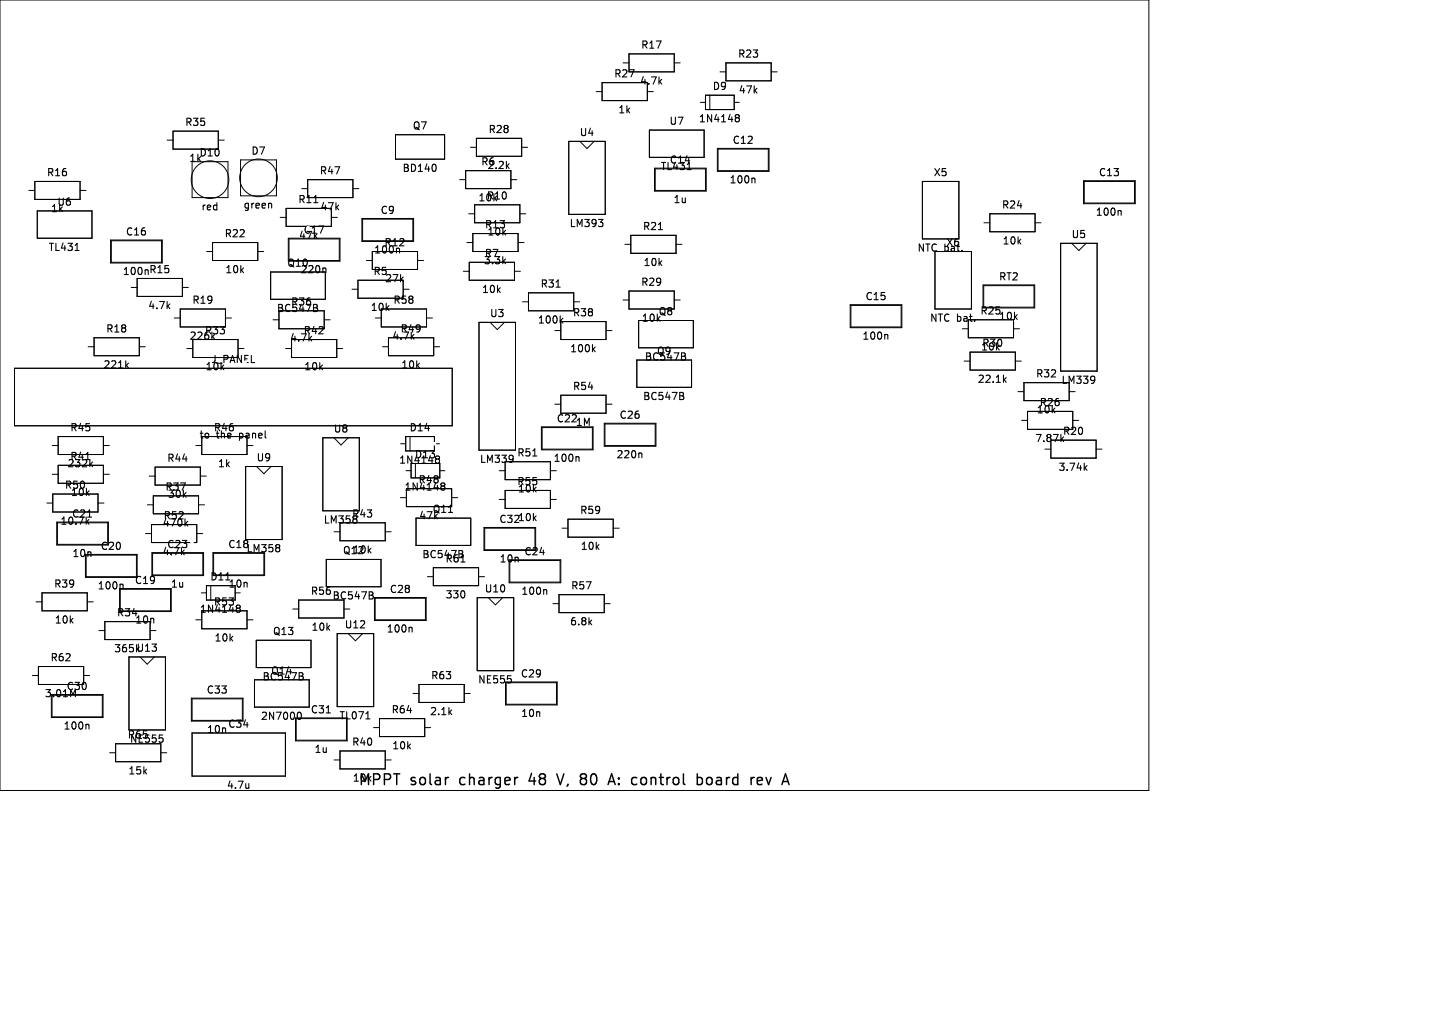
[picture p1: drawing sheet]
<svg xmlns="http://www.w3.org/2000/svg" width="420mm" height="297mm" viewBox="0 0 420 297" stroke-linecap="round" stroke-linejoin="round" font-family="sans-serif">
<defs><g id="words">
<g font-size="4.4">
<text x="104.5" y="229.9">MPPT</text>
<text x="119.9" y="229.9">solar</text>
<text x="134.7" y="229.9">charger</text>
<text x="155.6" y="229.9">48</text>
<text x="164.6" y="229.9">V,</text>
<text x="171.8" y="229.9">80</text>
<text x="180.9" y="229.9">A:</text>
<text x="188.1" y="229.9">control</text>
<text x="207.8" y="229.9">board</text>
<text x="224.1" y="229.9">rev</text>
</g>
<g font-size="2.9">
<text x="187.1" y="14.6">R17</text>
<text x="215.5" y="17.3">R23</text>
<text x="179.3" y="23">R27</text>
<text x="186.8" y="25.1">4.7k</text>
<text x="208.1" y="26.7">D9</text>
<text x="215.7" y="27.8">47k</text>
<text x="180.5" y="33.5">1k</text>
<text x="53.9" y="37.2">R35</text>
<text x="120.4" y="38.2">Q7</text>
<text x="142.5" y="39.3">R28</text>
<text x="169.2" y="40.2">U4</text>
<text x="195.4" y="36.9">U7</text>
<text x="204" y="36.1">1N4148</text>
<text x="55.1" y="47.7">1k</text>
<text x="58.1" y="46.1">D10</text>
<text x="73.2" y="45.6">D7</text>
<text x="213.9" y="42.4">C12</text>
<text x="13.5" y="51.9">R16</text>
<text x="93.2" y="51.4">R47</text>
<text x="117.4" y="50.6">BD140</text>
<text x="140.4" y="48.7">R6</text>
<text x="142.2" y="49.8">2.2k</text>
<text x="192.9" y="50.1">TL431</text>
<text x="195.5" y="48.2">C14</text>
<text x="213" y="54">100n</text>
<text x="272.7" y="51.9">X5</text>
<text x="320.9" y="51.9">C13</text>
<text x="86.9" y="59.8">R11</text>
<text x="139.6" y="59.2">10k</text>
<text x="142" y="58.7">R10</text>
<text x="196.6" y="59.8">1u</text>
<text x="14.7" y="62.4">1k</text>
<text x="16.5" y="60.5">U6</text>
<text x="58.6" y="61.9">red</text>
<text x="70.9" y="61.3">green</text>
<text x="93.4" y="61.9">47k</text>
<text x="111" y="62.9">C9</text>
<text x="292.6" y="61.3">R24</text>
<text x="320" y="63.4">100n</text>
<text x="36.6" y="69.2">C16</text>
<text x="65.4" y="69.7">R22</text>
<text x="87.1" y="70.3">47k</text>
<text x="141.5" y="67.1">R13</text>
<text x="142.2" y="69.2">10k</text>
<text x="166.3" y="66.7">LM393</text>
<text x="187.7" y="67.6">R21</text>
<text x="292.8" y="71.8">10k</text>
<text x="313" y="70">U5</text>
<text x="14" y="73.7">TL431</text>
<text x="109.1" y="74.4">100n</text>
<text x="112.1" y="72.4">R12</text>
<text x="141.2" y="77.6">3.3k</text>
<text x="141.4" y="75.5">R7</text>
<text x="267.9" y="73.9">NTC</text>
<text x="275.9" y="73.9">bat.</text>
<text x="276.3" y="72.4">X6</text>
<text x="35.7" y="80.7">100n R15</text>
<text x="65.6" y="80.2">10k</text>
<text x="83.7" y="78.3">Q10</text>
<text x="87.6" y="80.2">220n</text>
<text x="108.9" y="80.7">R5</text>
<text x="112.3" y="82.8">27k</text>
<text x="187.1" y="83.9">R29</text>
<text x="187.9" y="78.1">10k</text>
<text x="291.7" y="82.3">RT2</text>
<text x="56" y="89.1">R19</text>
<text x="84.8" y="89.7">R36</text>
<text x="114.7" y="89.1">R58</text>
<text x="140.6" y="86">10k</text>
<text x="157.8" y="84.4">R31</text>
<text x="252.7" y="88.1">C15</text>
<text x="43.1" y="90.7">4.7k</text>
<text x="80.7" y="91.6">BC547B</text>
<text x="108.1" y="91.2">10k</text>
<text x="143" y="93">U3</text>
<text x="157" y="94.9">100k</text>
<text x="167.2" y="92.8">R38</text>
<text x="187.3" y="94.4">10k</text>
<text x="192.3" y="92.5">Q8</text>
<text x="271.6" y="94.4">NTC bat.</text>
<text x="286.3" y="92.3">R25</text>
<text x="291.7" y="93.9">10k</text>
<text x="30.8" y="97.5">R18</text>
<text x="55.2" y="99.6">226k</text>
<text x="59.6" y="98.1">R33</text>
<text x="84.5" y="100.2">4.7k</text>
<text x="88.5" y="98.1">R42</text>
<text x="114.4" y="99.6">4.7k</text>
<text x="116.8" y="97.5">R49</text>
<text x="251.8" y="99.6">100n</text>
<text x="286.8" y="101.7">R30</text>
<text x="166.4" y="103.3">100k</text>
<text x="188.2" y="105.7">BC547B</text>
<text x="191.8" y="104">Q9</text>
<text x="286.5" y="102.8">10k</text>
<text x="30" y="108">221k</text>
<text x="59.8" y="108.6">10k</text>
<text x="88.7" y="108.6">10k</text>
<text x="117" y="108">10k</text>
<text x="285.5" y="112.2">22.1k</text>
<text x="302.6" y="110.7">R32</text>
<text x="310" y="112.5">LM339</text>
<text x="167.2" y="114.3">R54</text>
<text x="187.7" y="117.3">BC547B</text>
<text x="303.6" y="119">R26</text>
<text x="162.5" y="123.8">C22</text>
<text x="168.1" y="124.8">1M</text>
<text x="180.8" y="122.7">C26</text>
<text x="302.8" y="121.1">10k</text>
<text x="20.3" y="126.4">R45</text>
<text x="58" y="128.5">to</text>
<text x="62.3" y="126.4">R46</text>
<text x="63.3" y="128.5">the</text>
<text x="70.3" y="128.5">panel</text>
<text x="97.3" y="126.7">U8</text>
<text x="119.5" y="126.4">D14</text>
<text x="302.3" y="129.5">7.87k</text>
<text x="310.4" y="127.4">R20</text>
<text x="19.5" y="136.9">232k</text>
<text x="20.3" y="134.8">R41</text>
<text x="48.6" y="135.3">R44</text>
<text x="63.5" y="136.9">1k</text>
<text x="74.8" y="135.1">U9</text>
<text x="116.4" y="135.8">1N4148</text>
<text x="121" y="134.3">D13</text>
<text x="140" y="135.6">LM339</text>
<text x="150.9" y="133.7">R51</text>
<text x="161.6" y="135.3">100n</text>
<text x="179.9" y="134.3">220n</text>
<text x="309.1" y="137.9">3.74k</text>
<text x="18.7" y="143.2">R50</text>
<text x="48.1" y="143.7">R37</text>
<text x="118" y="143.7">1N4148</text>
<text x="122.1" y="141.6">R48</text>
<text x="150.9" y="142.1">R55</text>
<text x="20.5" y="145.3">10k</text>
<text x="48.8" y="145.8">30k</text>
<text x="151.1" y="144.2">10k</text>
<text x="17.4" y="153.7">10.7k</text>
<text x="20.8" y="151.6">C21</text>
<text x="47.3" y="154.2">470k</text>
<text x="47.6" y="152.1">R52</text>
<text x="94.4" y="153.3">LM358</text>
<text x="102.7" y="151.6">R43</text>
<text x="122.3" y="152.1">47k</text>
<text x="126.2" y="150.2">Q11</text>
<text x="145.7" y="153.1">C3210k</text>
<text x="169.3" y="150.5">R59</text>
<text x="29.2" y="161">C20</text>
<text x="48.6" y="160.5">C23</text>
<text x="66.5" y="160.5">C18</text>
<text x="71.8" y="161.7">LM358</text>
<text x="169.5" y="161">10k</text>
<text x="20.9" y="163.1">10n</text>
<text x="47.3" y="162.6">4.7k</text>
<text x="100" y="162.3">Q12</text>
<text x="102.9" y="162.1">10k</text>
<text x="123.2" y="163.4">BC547B</text>
<text x="130" y="164.7">R61</text>
<text x="145.8" y="164.7">10n</text>
<text x="153" y="162.6">C24</text>
<text x="15.6" y="172">R39</text>
<text x="28.3" y="172.6">100n</text>
<text x="39.2" y="171">C19</text>
<text x="49.7" y="172">1u</text>
<text x="61.2" y="169.9">D11</text>
<text x="66.6" y="172">10n</text>
<text x="113.7" y="173.6">C28</text>
<text x="141.4" y="173.4">U10</text>
<text x="166.7" y="172.6">R57</text>
<text x="58.2" y="179.4">1N4148</text>
<text x="62.3" y="177.3">R53</text>
<text x="90.6" y="174.1">R56</text>
<text x="96.9" y="175.5">BC547B</text>
<text x="130" y="175.2">330</text>
<text x="152.1" y="174.1">100n</text>
<text x="15.8" y="182.5">10k</text>
<text x="33.9" y="180.4">R34</text>
<text x="39.3" y="182.5">10n</text>
<text x="79.5" y="185.9">Q13</text>
<text x="90.8" y="184.6">10k</text>
<text x="100.5" y="183.9">U12</text>
<text x="112.8" y="185.2">100n</text>
<text x="166.4" y="183.1">6.8k</text>
<text x="33.1" y="190.9">365kU13</text>
<text x="62.5" y="187.8">10k</text>
<text x="14.5" y="193.5">R62</text>
<text x="79" y="197.4">Q14</text>
<text x="19.2" y="201.9">C30</text>
<text x="60.2" y="203">C33</text>
<text x="76.5" y="199.1">BC547B</text>
<text x="125.8" y="198.8">R63</text>
<text x="139.5" y="200">NE555</text>
<text x="152" y="198.3">C29</text>
<text x="12.9" y="204">3.01M</text>
<text x="90.6" y="208.8">C31</text>
<text x="114.2" y="208.8">R64</text>
<text x="125.5" y="209.3">2.1k</text>
<text x="152.1" y="209.8">10n</text>
<text x="18.4" y="213.5">100n</text>
<text x="60.3" y="214.5">10n</text>
<text x="66.5" y="213">C34</text>
<text x="76" y="210.7">2N7000</text>
<text x="99" y="210.5">TL071</text>
<text x="37.1" y="216.1">R65</text>
<text x="37.7" y="217.3">NE555</text>
<text x="91.7" y="220.3">1u</text>
<text x="102.7" y="218.2">R40</text>
<text x="114.4" y="219.3">10k</text>
<text x="37.3" y="226.6">15k</text>
<text x="66.1" y="230.8">4.7u</text>
<text x="102.9" y="228.7">10k</text>
</g>
<g font-size="2.9" fill="#fff">
<text x="88.5" y="68.7">C17</text>
<text x="61.5" y="106.5">J_PANEL</text>
</g>
</g></defs>
<g fill="none" stroke="#000" stroke-width=".31">
<path d="M192.8 23.8l.6 .8M193.4 23.2l-.8 .8M215.1 34.3l.2 .1M215.1 33.6l.6-.1 .3 .2 .1 .3-.4 .4M215.3 34.4h.4M215.3 34.4l-.2 .1M215.7 34.4l.4 .4-.1 .6-.3 .2-.6-.1M79.1 59.4l.3 .3v1.1M91.7 59.2h1.2M127.2 48.1l.3 .7-.3 1.2M148.2 48.4l.6 .8M148.8 47.8l-.8 .8"/>
<path d="M200.8 49.5h1.2M220.1 52l.6 .3v1.1M21.9 73.1h1.2M94.7 78.3l.6 .3v1.1M116.8 72.8v1.1M147.2 76.2l.6 .8M147.8 75.6l-.8 .8M174.9 64.1h1.3l-.7 .8M176.1 65.1v.9M192.4 67.1h1.2M327.1 61.5l.6 .3v1.1M49 89.3l.6 .8"/>
<path d="M49.6 88.7l-.8 .8M90.5 98.8l.6 .8M92.3 88.9l.4 .4-.4 .6 .5 .4-.1 .5-.3 .2M120.4 98.3l.6 .8M162.5 83.9h1.2M163.9 93.5l.6 .8M164.5 92.9l-.8 .8M258.9 97.7l.6 .3v1.1M37 106.7l.6 .8M37.6 106.1l-.8 .8M173.4 101.9l.6 .8M174 101.3l-.8 .8"/>
<path d="M199.4 114.6l.4 .4-.4 .6 .5 .4-.1 .5-.3 .2M199.9 103.1l.4 .4-.4 .6 .5 .4-.1 .5-.3 .2M293.5 110.9l.6 .8M294.1 110.3l-.8 .8M319.8 110l.1 .1a1.77 1.77 0 0 1-.2 1.7M320 110.8l-.2 .3M26.5 135.5l.6 .8M27.1 134.9l-.8 .8M127.5 134l.2 .1M127.5 133.3l.6-.1 .3 .2 .1 .3-.4 .4M127.7 134.1h.4M127.7 134.1l-.2 .1"/>
<path d="M128.1 134.1l.4 .4-.1 .6-.3 .2-.6-.1M149.8 133l.1 .1a1.77 1.77 0 0 1-.2 1.7M150 133.8l-.2 .3M155.7 133.2h1.2M168.6 133.3l.6 .3v1.1M187 132.3l.6 .3v1.1M310.3 128.2l.6 .8M317.1 136.6l.6 .8M317.7 136l-.8 .8M25.4 152.3l.6 .8M25.6 151h1.2M54.3 152.8l.6 .8"/>
<path d="M54.9 152.2l-.8 .8M81.6 159.1l.2 .3-.2 .4M129 141.8l.2 .1M129 141.1l.6-.1 .3 .2 .1 .3-.4 .4M129.2 141.9h.4M129.2 141.9l-.2 .1M129.6 141.9l.4 .4-.1 .6-.3 .2-.6-.1M131.1 149.6h1.2M35.4 170.6l.6 .3v1.1M53.2 161.2l.6 .8M69.2 177.5l.2 .1M69.2 176.8l.6-.1 .3 .2 .1 .3-.4 .4"/>
<path d="M69.4 177.6h.4M69.4 177.6l-.2 .1M69.8 177.6l.4 .4-.1 .6-.3 .2-.6-.1M81.6 160l.2 .3-.2 .7M108.6 172.8l.4 .4-.4 .6 .5 .4-.1 .5-.3 .2M134.7 164.1h1.2M134.8 160.8l.4 .4-.2 .5M135.8 172.9v1.3M159.2 172.2l.6 .3v1.1M88.1 196.4l.4 .4-.4 .6 .5 .4-.1 .5-.3 .2M119.8 183.2l.6 .3v1.1M148.4 197.3h1"/>
<path d="M149.3 198.2l.2 .3-.2 .8M172.3 181.7l.6 .8M172.9 181.1l-.8 .8M22 201.4v2.1M25.4 211.5l.6 .3v1.1M46.6 214.7h1M47.5 215.6l.2 .3-.2 .8M87.1 208.2l.3-.2a1.12 1.12 0 0 1 .7 1 1.12 1.12 0 0 1-.7 1.1l-.3-.2M95.4 208.2h1.2M106.9 209.9h1.2M131.4 207.9l.6 .8M132 207.3l-.8 .8"/>
<path d="M72.7 228.8v1.4M72.7 230l-.3 .2"/>
</g>
<g fill="none" stroke="#000" stroke-width=".29">
<path d="M0 0h335.8v230.8h-335.8zM182.1 18.4h1.7M183.8 15.7h13.3v5.3h-13.3zM197.1 18.4h1.7M212.2 18.4h13.2v5.2h-13.2zM50.6 38.3h13.2v5.2h-13.2zM115.6 39.3h14.3v7.2h-14.3zM174.2 26.8h1.8M176 24.1h13.2v5.3h-13.2zM189.2 26.8h1.7M189.8 38h16v8h-16zM204.7 29.9h1.5"/>
<path d="M206.2 27.8h8.4v4.2h-8.4zM207.4 27.8v4.2M210.4 21h1.8M214.6 29.9h1.5M225.4 21h1.7M8.4 55.6h1.8M10.2 53h13.2v5.2h-13.2zM23.4 55.6h1.7M48.8 40.9h1.8M56.1 47.2h10.5v10.5h-10.5zM63.8 40.9h1.7M70.3 46.7h10.5v10.5h-10.5z"/>
<path d="M88.2 55.1h1.7M89.9 52.5h13.2v5.2h-13.2zM103.1 55.1h1.8M134.4 52.5h1.7M136.1 49.8h13.2v5.3h-13.2zM137.5 43h1.7M138.7 59.8h13.2v5.3h-13.2zM139.2 40.4h13.3v5.2h-13.3zM149.3 52.5h1.8M152.5 43h1.7M166.2 41.3h10.7v21.3h-10.7zM169.5 41.3l2.1 2.1 2.1-2.1"/>
<path d="M191.3 49.1h15.1v6.7h-15.1zM191.5 49.3h14.7v6.3h-14.7zM209.7 43.3h15.1v6.8h-15.1zM209.9 43.5h14.7v6.3h-14.7zM269.6 53h10.7v16.8h-10.7zM316.7 52.8h15.1v6.7h-15.1zM316.9 53h14.7v6.3h-14.7zM10.9 61.6h16v8h-16zM32.3 70.1h15.1v6.7h-15.1zM32.5 70.3h14.7v6.3h-14.7zM60.4 73.5h1.7M62.1 70.8h13.2v5.3h-13.2z"/>
<path d="M75.3 73.5h1.8M79.1 79.4h16v8h-16zM81.9 63.5h1.7M83.6 60.9h13.3v5.2h-13.3zM84.3 69.6h15.1v6.7h-15.1zM84.5 69.8h14.7v6.3h-14.7zM96.9 63.5h1.7M105.8 63.8h15.1v6.7h-15.1zM106 64h14.7v6.3h-14.7zM107.1 76.1h1.7M108.8 73.5h13.2v5.2h-13.2zM122 76.1h1.8"/>
<path d="M135.4 79.2h1.7M136.5 70.8h1.7M137 62.4h1.7M137.1 76.6h13.3v5.2h-13.3zM138.2 68.2h13.2v5.3h-13.2zM150.4 79.2h1.7M151.4 70.8h1.8M151.9 62.4h1.8M182.6 71.4h1.8M184.4 68.7h13.2v5.3h-13.2zM197.6 71.4h1.7M273.3 73.5h10.6v16.7h-10.6z"/>
<path d="M287.6 65.1h1.7M289.3 62.4h13.2v5.3h-13.2zM302.5 65.1h1.8M310 71.1h10.6v37.3h-10.6zM313.2 71.1l2.1 2.1 2.1-2.1M27.5 98.6h13.2v5.3h-13.2zM38.3 83.9h1.8M40.1 81.3h13.2v5.3h-13.2zM50.9 92.9h1.8M52.7 90.2h13.2v5.3h-13.2zM53.3 83.9h1.7M56.3 99.2h13.3v5.2h-13.3z"/>
<path d="M65.9 92.9h1.7M79.8 93.4h1.7M81.5 90.8h13.3v5.2h-13.3zM85.2 99.2h13.2v5.2h-13.2zM94.8 93.4h1.7M102.9 84.5h1.7M104.6 81.8h13.2v5.3h-13.2zM109.7 92.9h1.7M111.4 90.2h13.3v5.3h-13.3zM113.5 98.6h13.3v5.3h-13.3zM117.8 84.5h1.8M124.7 92.9h1.7"/>
<path d="M140 94.1h10.7v37.4h-10.7zM143.2 94.1l2.1 2.1 2.1-2.1M152.7 88.1h1.8M154.5 85.5h13.2v5.3h-13.2zM162.2 96.5h1.7M163.9 93.9h13.2v5.3h-13.2zM167.7 88.1h1.7M177.1 96.5h1.8M182.1 87.6h1.7M183.8 85h13.3v5.2h-13.3zM186.7 93.6h15.9v8h-15.9zM197.1 87.6h1.7"/>
<path d="M248.5 89h15.1v6.7h-15.1zM248.7 89.2h14.7v6.3h-14.7zM281.3 96h1.7M283 93.4h13.2v5.2h-13.2zM287.3 83.2h15.1v6.7h-15.1zM287.5 83.4h14.7v6.3h-14.7zM296.2 96h1.8M4.2 107.6h128v16.7h-128zM25.8 101.3h1.7M40.7 101.3h1.8M54.6 101.8h1.7M69.6 101.8h1.7"/>
<path d="M83.5 101.8h1.7M98.4 101.8h1.8M111.8 101.3h1.7M126.8 101.3h1.7M162.2 118h1.7M163.9 115.4h13.2v5.3h-13.2zM177.1 118h1.8M186.1 105.1h16v8h-16zM281.8 105.5h1.7M283.5 102.8h13.2v5.3h-13.2zM296.7 105.5h1.8M297.5 114.4h1.8"/>
<path d="M299.3 111.8h13.2v5.2h-13.2zM312.5 114.4h1.7M15.3 130.1h1.7M15.3 138.5h1.7M17 127.5h13.2v5.2h-13.2zM17 135.9h13.2v5.2h-13.2zM30.2 130.1h1.8M30.2 138.5h1.8M43.6 139h1.7M45.3 136.4h13.3v5.3h-13.3zM57.2 130.1h1.8M58.6 139h1.7"/>
<path d="M59 127.5h13.2v5.2h-13.2zM71.8 136.2h10.7v21.4h-10.7zM72.2 130.1h1.7M75 136.2l2.1 2.1 2.1-2.1M94.4 127.8h10.6v21.4h-10.6zM97.6 127.8l2.1 2.1 2.1-2.1M117.1 129.6h1.5M118.6 127.5h8.4v4.2h-8.4zM118.7 137.5h1.4M119.8 127.5v4.2M120.1 135.4h8.4v4.2h-8.4zM121.4 135.4v4.2"/>
<path d="M127 129.6h1.5M128.5 137.5h1.5M145.9 137.5h1.7M147.6 134.8h13.3v5.3h-13.3zM158.2 124.7h15.1v6.7h-15.1zM158.4 124.9h14.7v6.3h-14.7zM160.9 137.5h1.7M176.6 123.6h15.1v6.7h-15.1zM176.8 123.8h14.7v6.3h-14.7zM298.6 122.8h1.7M300.3 120.1h13.2v5.3h-13.2zM305.4 131.2h1.7"/>
<path d="M307.1 128.5h13.3v5.3h-13.3zM313.5 122.8h1.8M320.4 131.2h1.7M13.7 146.9h1.7M15.4 144.3h13.2v5.2h-13.2zM16.6 152.5h15.1v6.7h-15.1zM16.8 152.7h14.7v6.3h-14.7zM28.6 146.9h1.8M42.5 155.8h1.8M43.1 147.4h1.7M44.3 153.2h13.2v5.2h-13.2zM44.8 144.8h13.2v5.3h-13.2z"/>
<path d="M57.5 155.8h1.7M58 147.4h1.8M97.6 155.3h1.8M99.4 152.7h13.2v5.2h-13.2zM112.6 155.3h1.7M117 145.3h1.8M118.8 142.7h13.2v5.3h-13.2zM121.6 151.3h16v8h-16zM132 145.3h1.7M141.4 154h15.2v6.8h-15.2zM141.7 154.2h14.6v6.3h-14.6zM145.9 145.9h1.7"/>
<path d="M147.6 143.2h13.3v5.3h-13.3zM160.9 145.9h1.7M164.3 154.2h1.7M166 151.6h13.2v5.3h-13.2zM179.2 154.2h1.8M10.5 175.8h1.8M12.3 173.1h13.2v5.3h-13.2zM25 161.9h15.1v6.7h-15.1zM25.2 162.1h14.7v6.3h-14.7zM25.5 175.8h1.7M34.9 171.9h15.2v6.7h-15.2zM35.2 172.1h14.6v6.3h-14.6z"/>
<path d="M44.4 161.4h15.1v6.7h-15.1zM44.6 161.6h14.7v6.3h-14.7zM58.8 173.1h1.5M59 178.4h13.2v5.2h-13.2zM60.3 171h8.4v4.2h-8.4zM61.6 171v4.2M62.2 161.4h15.1v6.7h-15.1zM62.4 161.6h14.7v6.3h-14.7zM68.7 173.1h1.5M85.6 177.9h1.7M87.3 175.2h13.2v5.3h-13.2zM95.4 163.4h16v8h-16z"/>
<path d="M100.5 177.9h1.8M109.4 174.5h15.2v6.7h-15.2zM109.7 174.7h14.6v6.3h-14.6zM124.9 168.4h1.8M126.7 165.8h13.2v5.2h-13.2zM139.5 174.5h10.6v21.4h-10.6zM139.9 168.4h1.7M142.7 174.5l2.1 2.1 2.1-2.1M148.8 163.5h15.1v6.7h-15.1zM149 163.7h14.7v6.3h-14.7zM161.6 176.3h1.8M163.4 173.7h13.2v5.2h-13.2z"/>
<path d="M176.6 176.3h1.7M9.5 197.3h1.7M11.2 194.6h13.2v5.3h-13.2zM24.4 197.3h1.8M28.9 184.2h1.7M30.6 181.5h13.3v5.3h-13.3zM37.7 191.9h10.7v21.3h-10.7zM40.9 191.9l2.1 2.1 2.1-2.1M43.9 184.2h1.7M57.2 181h1.8M72.2 181h1.7M74.4 198.5h16v8h-16z"/>
<path d="M74.9 187h16v8h-16zM98.6 185h10.6v21.4h-10.6zM101.8 185l2.1 2.1 2.1-2.1M122.5 199.9h13.2v5.2h-13.2zM147.7 199.2h15.2v6.7h-15.2zM148 199.4h14.6v6.3h-14.6zM15 202.8h15.1v6.7h-15.1zM15.2 203h14.7v6.3h-14.7zM32 219.8h1.8M33.8 217.2h13.2v5.3h-13.2zM47 219.8h1.8M55.9 203.9h15.1v6.7h-15.1z"/>
<path d="M56.1 214.1h27.3v12.6h-27.3zM56.1 204.1h14.7v6.3h-14.7zM86.4 209.7h15.1v6.7h-15.1zM86.6 209.9h14.7v6.3h-14.7zM99.4 219.3h13.2v5.3h-13.2zM109.2 212.5h1.7M110.9 209.9h13.2v5.2h-13.2zM120.7 202.5h1.8M124.1 212.5h1.8M135.7 202.5h1.7M97.6 221.9h1.8M112.6 221.9h1.7"/>
<circle cx="61.4" cy="52.5" r="5.5"/>
<circle cx="75.6" cy="51.9" r="5.5"/>
</g>
<g fill="none" stroke="#000" stroke-width=".42">
<path d="M130.8 227h.3M151 227h.3M162.7 226l1.1 3.1M169.9 227.2l.3 .1M169.9 229l.9 .1M170.2 227.3h.6M170.2 227.3l-.3 .2M170.8 226l-.9 .1M177.7 229.1l1.1-3.1 1 3.1M178 228.2h1.5M203.8 227.2l.9-.2 .6 .6v.9l-.3 .5-.3 .1-.9-.1M203.8 226v3.1"/>
<path d="M220.1 227h.3M221.3 228.1l1.5-.3-.1-.6-.9-.2-.5 .5 .2 1.5 .3 .1 .9-.1M228.5 229.1l1.1-3.1 1 3.1"/>
</g>
<g fill="#fff" stroke="#fff" stroke-width=".29">
<circle cx="129" cy="105.9" r=".37"/>
<circle cx="56.1" cy="158.5" r=".37"/>
<circle cx="53.9" cy="121.8" r=".37"/>
<circle cx="126.9" cy="129.6" r=".37"/>
<circle cx="103.4" cy="145.1" r=".37"/>
<circle cx="56.1" cy="110.2" r=".37"/>
<circle cx="59.9" cy="68.2" r=".37"/>
<circle cx="111.8" cy="137" r=".37"/>
<circle cx="9.6" cy="115.9" r=".37"/>
<circle cx="20.2" cy="115.9" r=".37"/>
<circle cx="30.9" cy="115.9" r=".37"/>
<circle cx="41.6" cy="115.9" r=".37"/>
<circle cx="52.2" cy="115.9" r=".37"/>
<circle cx="62.9" cy="115.9" r=".37"/>
<circle cx="73.5" cy="115.9" r=".37"/>
<circle cx="84.2" cy="115.9" r=".37"/>
<circle cx="94.9" cy="115.9" r=".37"/>
<circle cx="105.5" cy="115.9" r=".37"/>
<circle cx="116.2" cy="115.9" r=".37"/>
<circle cx="126.8" cy="115.9" r=".37"/>
<circle cx="137.3" cy="96.8" r=".37"/>
<circle cx="137.3" cy="102.1" r=".37"/>
<circle cx="137.3" cy="107.5" r=".37"/>
<circle cx="137.3" cy="112.8" r=".37"/>
<circle cx="137.3" cy="118.1" r=".37"/>
<circle cx="137.3" cy="123.5" r=".37"/>
<circle cx="137.3" cy="128.8" r=".37"/>
<circle cx="153.3" cy="128.8" r=".37"/>
<circle cx="153.3" cy="123.5" r=".37"/>
<circle cx="153.3" cy="118.1" r=".37"/>
<circle cx="153.3" cy="112.8" r=".37"/>
<circle cx="153.3" cy="107.5" r=".37"/>
<circle cx="153.3" cy="102.1" r=".37"/>
<circle cx="153.3" cy="96.8" r=".37"/>
<circle cx="307.3" cy="73.7" r=".37"/>
<circle cx="307.3" cy="79.1" r=".37"/>
<circle cx="307.3" cy="84.4" r=".37"/>
<circle cx="307.3" cy="89.7" r=".37"/>
<circle cx="307.3" cy="95" r=".37"/>
<circle cx="307.3" cy="100.4" r=".37"/>
<circle cx="307.3" cy="105.7" r=".37"/>
<circle cx="323.3" cy="105.7" r=".37"/>
<circle cx="323.3" cy="100.4" r=".37"/>
<circle cx="323.3" cy="95" r=".37"/>
<circle cx="323.3" cy="89.7" r=".37"/>
<circle cx="323.3" cy="84.4" r=".37"/>
<circle cx="323.3" cy="79.1" r=".37"/>
<circle cx="323.3" cy="73.7" r=".37"/>
<circle cx="35" cy="194.5" r=".37"/>
<circle cx="35" cy="199.9" r=".37"/>
<circle cx="35" cy="205.2" r=".37"/>
<circle cx="35" cy="210.5" r=".37"/>
<circle cx="51" cy="210.5" r=".37"/>
<circle cx="51" cy="205.2" r=".37"/>
<circle cx="51" cy="199.9" r=".37"/>
<circle cx="51" cy="194.5" r=".37"/>
<circle cx="95.9" cy="187.7" r=".37"/>
<circle cx="95.9" cy="193" r=".37"/>
<circle cx="95.9" cy="198.4" r=".37"/>
<circle cx="95.9" cy="203.7" r=".37"/>
<circle cx="111.9" cy="203.7" r=".37"/>
<circle cx="111.9" cy="198.4" r=".37"/>
<circle cx="111.9" cy="193" r=".37"/>
<circle cx="111.9" cy="187.7" r=".37"/>
<circle cx="136.8" cy="177.2" r=".37"/>
<circle cx="136.8" cy="182.5" r=".37"/>
<circle cx="136.8" cy="187.9" r=".37"/>
<circle cx="136.8" cy="193.2" r=".37"/>
<circle cx="152.8" cy="193.2" r=".37"/>
<circle cx="152.8" cy="187.9" r=".37"/>
<circle cx="152.8" cy="182.5" r=".37"/>
<circle cx="152.8" cy="177.2" r=".37"/>
<circle cx="163.6" cy="43.9" r=".37"/>
<circle cx="163.6" cy="49.3" r=".37"/>
<circle cx="163.6" cy="54.6" r=".37"/>
<circle cx="163.6" cy="59.9" r=".37"/>
<circle cx="179.6" cy="59.9" r=".37"/>
<circle cx="179.6" cy="54.6" r=".37"/>
<circle cx="179.6" cy="49.3" r=".37"/>
<circle cx="179.6" cy="43.9" r=".37"/>
<circle cx="91.7" cy="130.5" r=".37"/>
<circle cx="91.7" cy="135.8" r=".37"/>
<circle cx="91.7" cy="141.2" r=".37"/>
<circle cx="91.7" cy="146.5" r=".37"/>
<circle cx="107.7" cy="146.5" r=".37"/>
<circle cx="107.7" cy="141.2" r=".37"/>
<circle cx="107.7" cy="135.8" r=".37"/>
<circle cx="107.7" cy="130.5" r=".37"/>
<circle cx="69.1" cy="138.9" r=".37"/>
<circle cx="69.1" cy="144.2" r=".37"/>
<circle cx="69.1" cy="149.6" r=".37"/>
<circle cx="69.1" cy="154.9" r=".37"/>
<circle cx="85.1" cy="154.9" r=".37"/>
<circle cx="85.1" cy="149.6" r=".37"/>
<circle cx="85.1" cy="144.2" r=".37"/>
<circle cx="85.1" cy="138.9" r=".37"/>
<circle cx="59.3" cy="220.4" r=".37"/>
<circle cx="80.3" cy="220.4" r=".37"/>
<circle cx="274.9" cy="61.4" r=".37"/>
<circle cx="278.6" cy="81.8" r=".37"/>
<circle cx="100.6" cy="84.5" r=".37"/>
<circle cx="121.9" cy="84.5" r=".37"/>
<circle cx="104.8" cy="76.1" r=".37"/>
<circle cx="126.1" cy="76.1" r=".37"/>
<circle cx="134.1" cy="70.8" r=".37"/>
<circle cx="155.5" cy="70.8" r=".37"/>
<circle cx="133.1" cy="79.2" r=".37"/>
<circle cx="154.4" cy="79.2" r=".37"/>
<circle cx="134.7" cy="62.4" r=".37"/>
<circle cx="156" cy="62.4" r=".37"/>
<circle cx="132" cy="52.5" r=".37"/>
<circle cx="153.4" cy="52.5" r=".37"/>
<circle cx="79.6" cy="63.5" r=".37"/>
<circle cx="100.9" cy="63.5" r=".37"/>
<circle cx="36" cy="83.9" r=".37"/>
<circle cx="57.4" cy="83.9" r=".37"/>
<circle cx="6.1" cy="55.6" r=".37"/>
<circle cx="27.5" cy="55.6" r=".37"/>
<circle cx="171.9" cy="26.8" r=".37"/>
<circle cx="193.2" cy="26.8" r=".37"/>
<circle cx="23.4" cy="101.3" r=".37"/>
<circle cx="44.8" cy="101.3" r=".37"/>
<circle cx="180.3" cy="71.4" r=".37"/>
<circle cx="201.6" cy="71.4" r=".37"/>
<circle cx="179.8" cy="87.6" r=".37"/>
<circle cx="201.1" cy="87.6" r=".37"/>
<circle cx="150.4" cy="88.1" r=".37"/>
<circle cx="171.7" cy="88.1" r=".37"/>
<circle cx="159.9" cy="96.5" r=".37"/>
<circle cx="181.2" cy="96.5" r=".37"/>
<circle cx="179.8" cy="18.4" r=".37"/>
<circle cx="201.1" cy="18.4" r=".37"/>
<circle cx="208.1" cy="21" r=".37"/>
<circle cx="229.4" cy="21" r=".37"/>
<circle cx="135.2" cy="43" r=".37"/>
<circle cx="156.5" cy="43" r=".37"/>
<circle cx="46.5" cy="40.9" r=".37"/>
<circle cx="67.8" cy="40.9" r=".37"/>
<circle cx="48.6" cy="92.9" r=".37"/>
<circle cx="69.9" cy="92.9" r=".37"/>
<circle cx="58.1" cy="73.5" r=".37"/>
<circle cx="79.4" cy="73.5" r=".37"/>
<circle cx="285.2" cy="65.1" r=".37"/>
<circle cx="306.6" cy="65.1" r=".37"/>
<circle cx="278.9" cy="96" r=".37"/>
<circle cx="300.3" cy="96" r=".37"/>
<circle cx="303.1" cy="131.2" r=".37"/>
<circle cx="324.4" cy="131.2" r=".37"/>
<circle cx="296.3" cy="122.8" r=".37"/>
<circle cx="317.6" cy="122.8" r=".37"/>
<circle cx="279.5" cy="105.5" r=".37"/>
<circle cx="300.8" cy="105.5" r=".37"/>
<circle cx="295.2" cy="114.4" r=".37"/>
<circle cx="316.5" cy="114.4" r=".37"/>
<circle cx="26.6" cy="184.2" r=".37"/>
<circle cx="47.9" cy="184.2" r=".37"/>
<circle cx="8.2" cy="175.8" r=".37"/>
<circle cx="29.5" cy="175.8" r=".37"/>
<circle cx="12.9" cy="130.1" r=".37"/>
<circle cx="34.3" cy="130.1" r=".37"/>
<circle cx="11.4" cy="146.9" r=".37"/>
<circle cx="32.7" cy="146.9" r=".37"/>
<circle cx="54.9" cy="130.1" r=".37"/>
<circle cx="76.2" cy="130.1" r=".37"/>
<circle cx="41.3" cy="139" r=".37"/>
<circle cx="62.6" cy="139" r=".37"/>
<circle cx="52.3" cy="101.8" r=".37"/>
<circle cx="73.6" cy="101.8" r=".37"/>
<circle cx="95.3" cy="221.9" r=".37"/>
<circle cx="116.6" cy="221.9" r=".37"/>
<circle cx="77.5" cy="93.4" r=".37"/>
<circle cx="98.8" cy="93.4" r=".37"/>
<circle cx="81.2" cy="101.8" r=".37"/>
<circle cx="102.5" cy="101.8" r=".37"/>
<circle cx="85.9" cy="55.1" r=".37"/>
<circle cx="107.2" cy="55.1" r=".37"/>
<circle cx="12.9" cy="138.5" r=".37"/>
<circle cx="34.3" cy="138.5" r=".37"/>
<circle cx="40.8" cy="147.4" r=".37"/>
<circle cx="62.1" cy="147.4" r=".37"/>
<circle cx="95.3" cy="155.3" r=".37"/>
<circle cx="116.6" cy="155.3" r=".37"/>
<circle cx="114.7" cy="145.3" r=".37"/>
<circle cx="136.1" cy="145.3" r=".37"/>
<circle cx="109.5" cy="101.3" r=".37"/>
<circle cx="130.8" cy="101.3" r=".37"/>
<circle cx="143.6" cy="137.5" r=".37"/>
<circle cx="164.9" cy="137.5" r=".37"/>
<circle cx="40.2" cy="155.8" r=".37"/>
<circle cx="61.6" cy="155.8" r=".37"/>
<circle cx="159.9" cy="118" r=".37"/>
<circle cx="181.2" cy="118" r=".37"/>
<circle cx="143.6" cy="145.9" r=".37"/>
<circle cx="164.9" cy="145.9" r=".37"/>
<circle cx="7.2" cy="197.3" r=".37"/>
<circle cx="28.5" cy="197.3" r=".37"/>
<circle cx="29.7" cy="219.8" r=".37"/>
<circle cx="51.1" cy="219.8" r=".37"/>
<circle cx="162" cy="154.2" r=".37"/>
<circle cx="183.3" cy="154.2" r=".37"/>
<circle cx="54.9" cy="181" r=".37"/>
<circle cx="76.2" cy="181" r=".37"/>
<circle cx="83.3" cy="177.9" r=".37"/>
<circle cx="104.6" cy="177.9" r=".37"/>
<circle cx="118.4" cy="202.5" r=".37"/>
<circle cx="139.7" cy="202.5" r=".37"/>
<circle cx="106.9" cy="212.5" r=".37"/>
<circle cx="128.2" cy="212.5" r=".37"/>
<circle cx="159.3" cy="176.3" r=".37"/>
<circle cx="180.7" cy="176.3" r=".37"/>
<circle cx="122.6" cy="168.4" r=".37"/>
<circle cx="143.9" cy="168.4" r=".37"/>
<circle cx="107.4" cy="92.9" r=".37"/>
<circle cx="128.7" cy="92.9" r=".37"/>
<circle cx="13.6" cy="65.6" r=".37"/>
<circle cx="18.9" cy="65.6" r=".37"/>
<circle cx="24.2" cy="65.6" r=".37"/>
<circle cx="192.5" cy="42" r=".37"/>
<circle cx="197.8" cy="42" r=".37"/>
<circle cx="203.1" cy="42" r=".37"/>
<circle cx="189.3" cy="97.6" r=".37"/>
<circle cx="194.6" cy="97.6" r=".37"/>
<circle cx="200" cy="97.6" r=".37"/>
<circle cx="188.8" cy="109.1" r=".37"/>
<circle cx="194.1" cy="109.1" r=".37"/>
<circle cx="199.5" cy="109.1" r=".37"/>
<circle cx="81.8" cy="83.4" r=".37"/>
<circle cx="87.1" cy="83.4" r=".37"/>
<circle cx="92.4" cy="83.4" r=".37"/>
<circle cx="124.3" cy="155.3" r=".37"/>
<circle cx="129.6" cy="155.3" r=".37"/>
<circle cx="134.9" cy="155.3" r=".37"/>
<circle cx="77.6" cy="191" r=".37"/>
<circle cx="82.9" cy="191" r=".37"/>
<circle cx="88.2" cy="191" r=".37"/>
<circle cx="98" cy="167.4" r=".37"/>
<circle cx="103.4" cy="167.4" r=".37"/>
<circle cx="108.7" cy="167.4" r=".37"/>
<circle cx="77" cy="202.5" r=".37"/>
<circle cx="82.4" cy="202.5" r=".37"/>
<circle cx="87.7" cy="202.5" r=".37"/>
<circle cx="72.9" cy="51.9" r=".37"/>
<circle cx="78.2" cy="51.9" r=".37"/>
<circle cx="58.7" cy="52.5" r=".37"/>
<circle cx="64.1" cy="52.5" r=".37"/>
<circle cx="118" cy="42.5" r=".37"/>
<circle cx="122.8" cy="42.5" r=".37"/>
<circle cx="127.6" cy="42.5" r=".37"/>
<circle cx="108" cy="67.2" r=".37"/>
<circle cx="118.7" cy="67.2" r=".37"/>
<circle cx="193.5" cy="52.5" r=".37"/>
<circle cx="204.2" cy="52.5" r=".37"/>
<circle cx="211.9" cy="46.7" r=".37"/>
<circle cx="222.5" cy="46.7" r=".37"/>
<circle cx="250.7" cy="92.3" r=".37"/>
<circle cx="261.4" cy="92.3" r=".37"/>
<circle cx="289.5" cy="86.6" r=".37"/>
<circle cx="300.2" cy="86.6" r=".37"/>
<circle cx="318.9" cy="56.1" r=".37"/>
<circle cx="329.6" cy="56.1" r=".37"/>
<circle cx="37.2" cy="175.2" r=".37"/>
<circle cx="47.8" cy="175.2" r=".37"/>
<circle cx="18.8" cy="155.8" r=".37"/>
<circle cx="29.5" cy="155.8" r=".37"/>
<circle cx="34.5" cy="73.5" r=".37"/>
<circle cx="45.2" cy="73.5" r=".37"/>
<circle cx="86.5" cy="72.9" r=".37"/>
<circle cx="97.1" cy="72.9" r=".37"/>
<circle cx="64.4" cy="164.7" r=".37"/>
<circle cx="75.1" cy="164.7" r=".37"/>
<circle cx="160.5" cy="128" r=".37"/>
<circle cx="171.1" cy="128" r=".37"/>
<circle cx="46.6" cy="164.7" r=".37"/>
<circle cx="57.3" cy="164.7" r=".37"/>
<circle cx="27.2" cy="165.3" r=".37"/>
<circle cx="37.9" cy="165.3" r=".37"/>
<circle cx="178.8" cy="127" r=".37"/>
<circle cx="189.5" cy="127" r=".37"/>
<circle cx="58.2" cy="207.2" r=".37"/>
<circle cx="68.8" cy="207.2" r=".37"/>
<circle cx="17.2" cy="206.2" r=".37"/>
<circle cx="27.9" cy="206.2" r=".37"/>
<circle cx="88.6" cy="213" r=".37"/>
<circle cx="99.2" cy="213" r=".37"/>
<circle cx="111.7" cy="177.9" r=".37"/>
<circle cx="122.3" cy="177.9" r=".37"/>
<circle cx="143.7" cy="157.4" r=".37"/>
<circle cx="154.3" cy="157.4" r=".37"/>
<circle cx="150" cy="202.5" r=".37"/>
<circle cx="160.6" cy="202.5" r=".37"/>
<circle cx="151" cy="166.8" r=".37"/>
<circle cx="161.7" cy="166.8" r=".37"/>
<circle cx="202.4" cy="29.9" r=".37"/>
<circle cx="218.4" cy="29.9" r=".37"/>
<circle cx="56.5" cy="173.1" r=".37"/>
<circle cx="72.5" cy="173.1" r=".37"/>
<circle cx="116.3" cy="137.5" r=".37"/>
<circle cx="132.3" cy="137.5" r=".37"/>
<circle cx="114.8" cy="129.6" r=".37"/>
<circle cx="130.8" cy="129.6" r=".37"/>
</g>
<use href="#words"/>
</svg>
